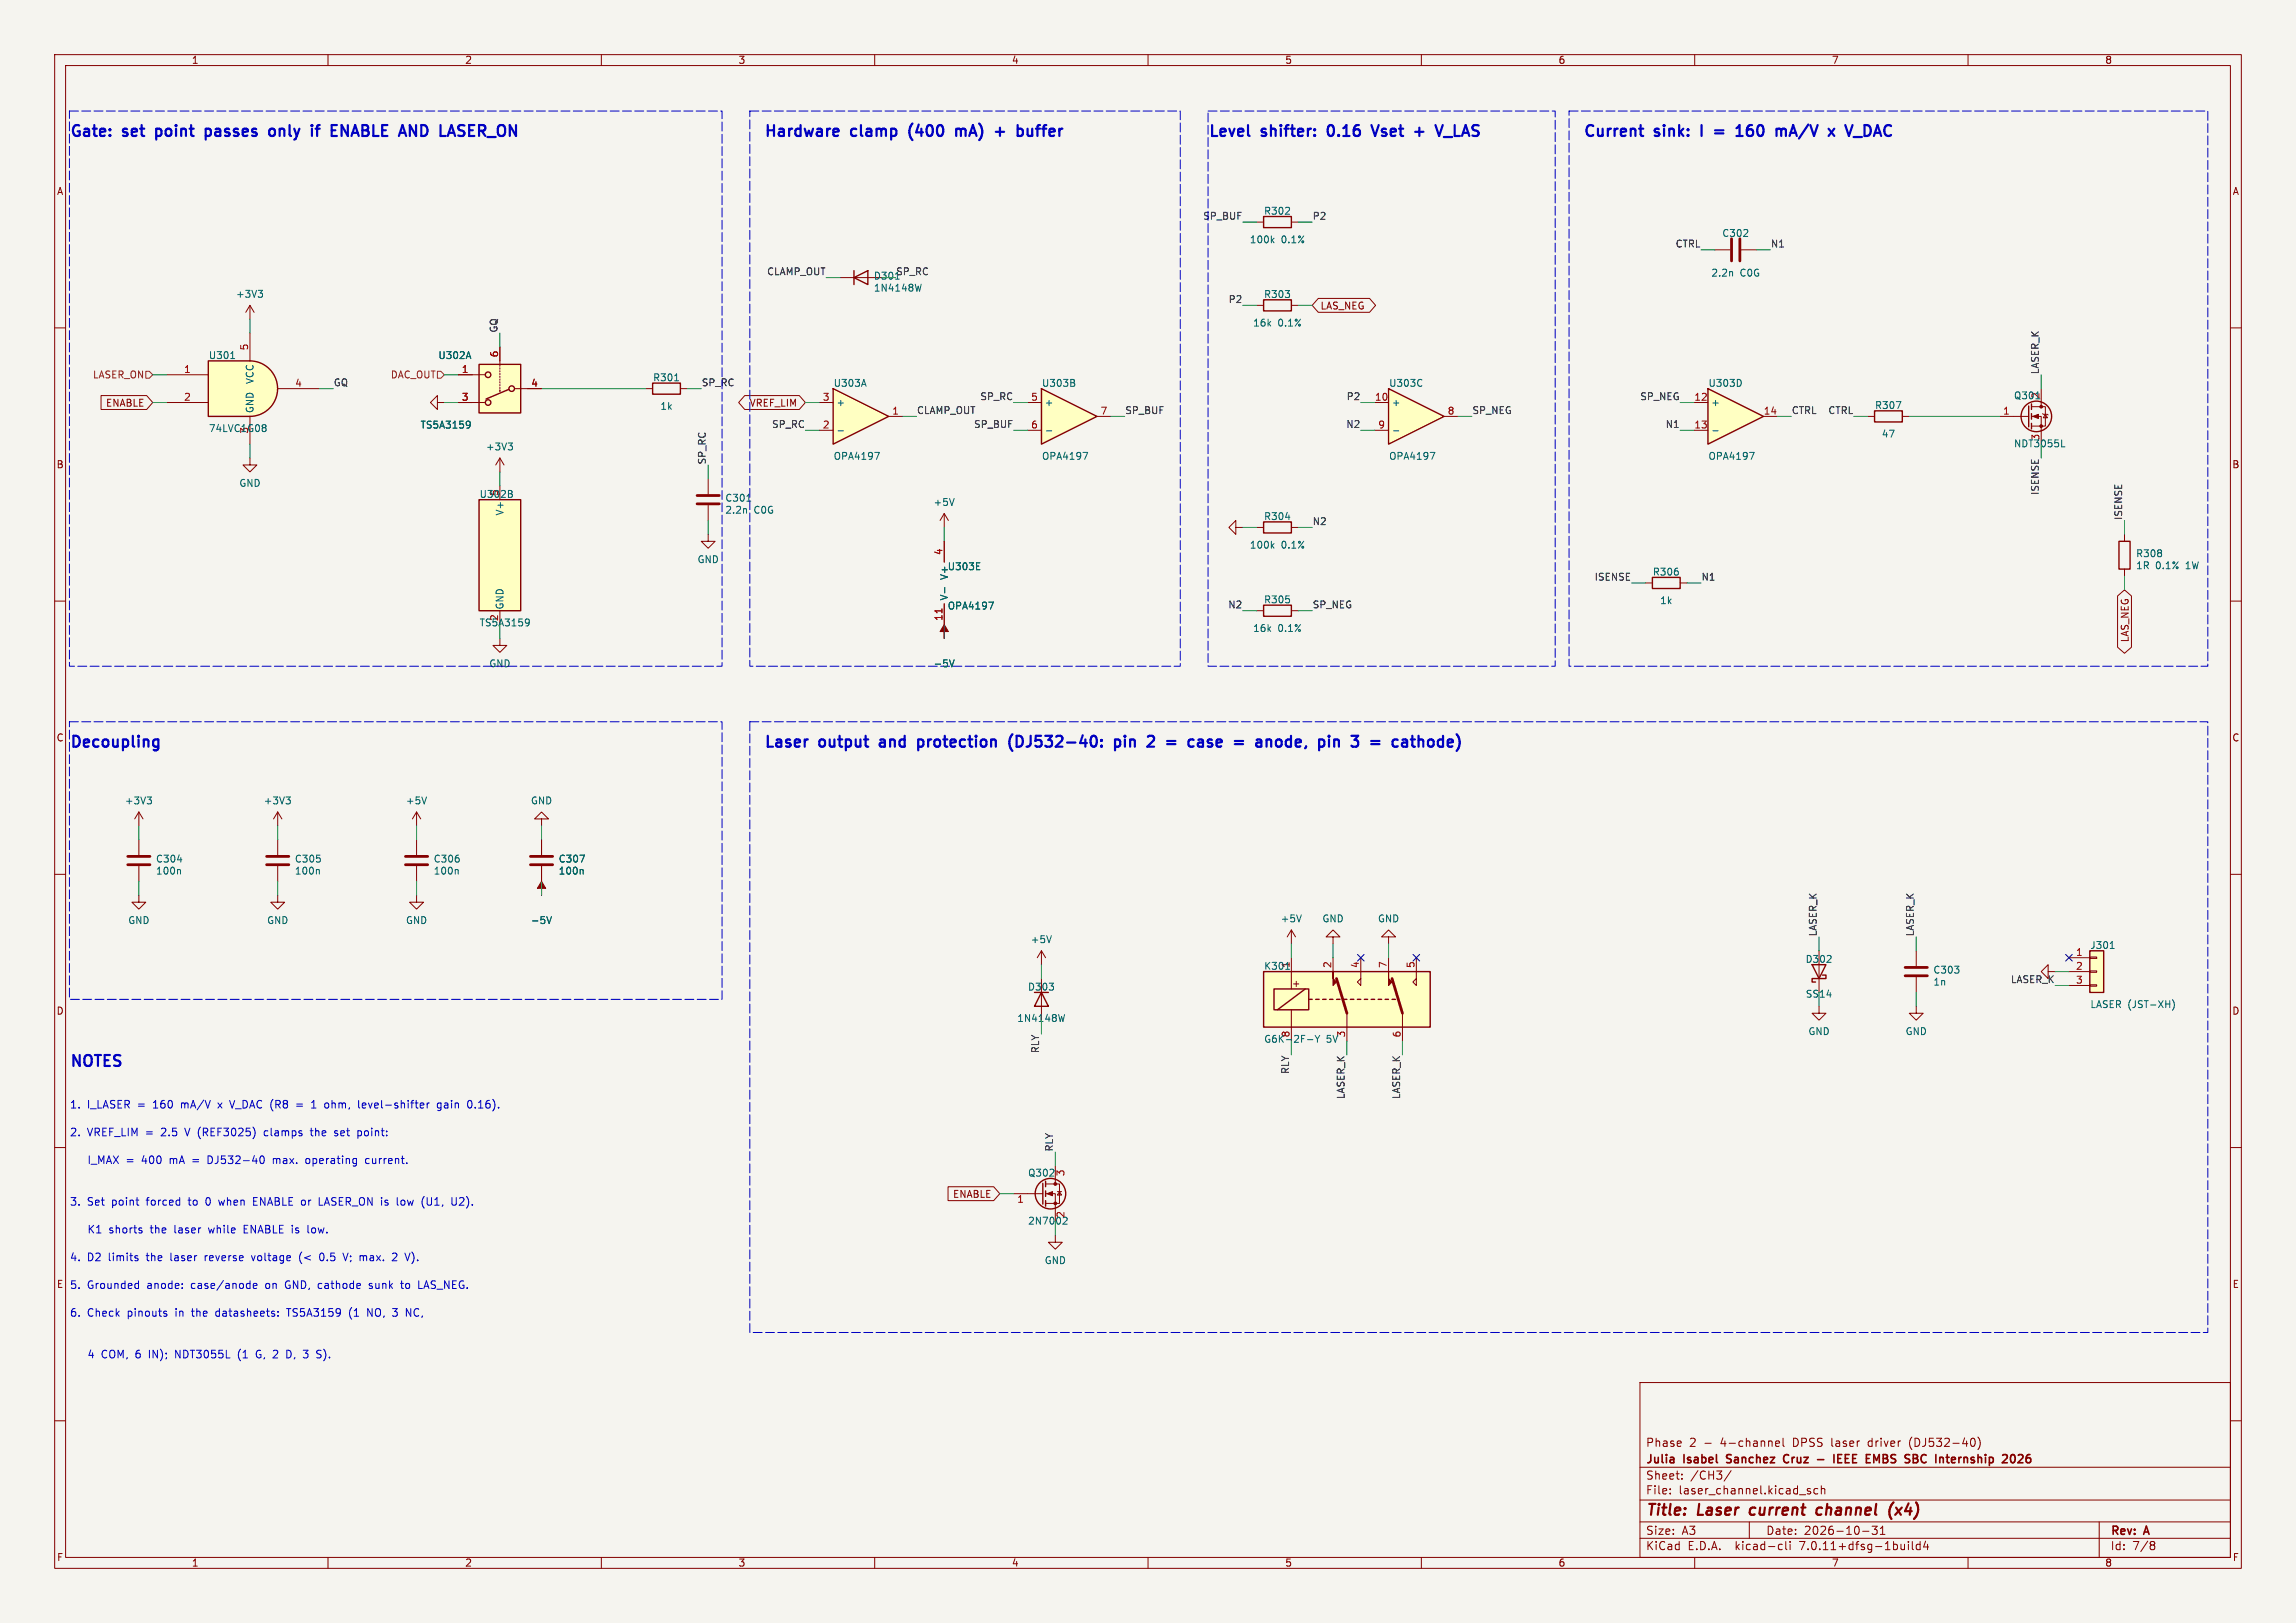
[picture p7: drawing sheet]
<svg xmlns="http://www.w3.org/2000/svg" width="420mm" height="297mm" viewBox="0 0 420 297" stroke-linecap="round" stroke-linejoin="round" font-family="sans-serif">
<defs><g id="words">
<g font-size="2.8" fill="#0000c2">
<text x="12.7" y="25.2">Gate:</text>
<text x="22.6" y="25.2">set</text>
<text x="29.4" y="25.2">point</text>
<text x="39.3" y="25.2">passes</text>
<text x="51.8" y="25.2">only</text>
<text x="60.3" y="25.2">if</text>
<text x="64.7" y="25.2">ENABLE AND</text>
<text x="86.2" y="25.2">LASER_ON</text>
<text x="139.7" y="25.2">Hardware</text>
<text x="155.8" y="25.2">clamp</text>
<text x="167.2" y="25.2">(400</text>
<text x="176.6" y="25.2">mA)</text>
<text x="184.6" y="25.2">+</text>
<text x="189.4" y="25.2">buffer</text>
<text x="221" y="25.2">Level</text>
<text x="230.9" y="25.2">shifter:</text>
<text x="243.8" y="25.2">0.16</text>
<text x="252.8" y="25.2">Vset</text>
<text x="261.3" y="25.2">+</text>
<text x="266.1" y="25.2">V_LAS</text>
<text x="289.6" y="25.2">Current</text>
<text x="302.8" y="25.2">sink:</text>
<text x="315.4" y="25.2">=</text>
<text x="320.2" y="25.2">160</text>
<text x="328.2" y="25.2">mA/V</text>
<text x="338.7" y="25.2">x</text>
<text x="342.7" y="25.2">V_DAC</text>
<text x="12.7" y="136.9">Decoupling</text>
<text x="139.7" y="136.9">Laser</text>
<text x="150" y="136.9">output</text>
<text x="161.9" y="136.9">and</text>
<text x="169.6" y="136.9">protection</text>
<text x="187.1" y="136.9">(DJ532-40:</text>
<text x="207.2" y="136.9">pin</text>
<text x="214.1" y="136.9">2</text>
<text x="218.3" y="136.9">=</text>
<text x="223.1" y="136.9">case</text>
<text x="232.3" y="136.9">=</text>
<text x="237.1" y="136.9">anode,</text>
<text x="249.4" y="136.9">pin</text>
<text x="256.3" y="136.9">3</text>
<text x="260.5" y="136.9">=</text>
<text x="265.3" y="136.9">cathode)</text>
<text x="12.7" y="195.3">NOTES</text>
</g>
<g font-size="2.8" fill="#840000">
<text x="301" y="277.9">Title:</text>
<text x="310.6" y="277.9">Laser</text>
<text x="321" y="277.9">current</text>
<text x="334" y="277.9">channel</text>
<text x="348" y="277.9">(x4)</text>
</g>
<g font-size="2.1" fill="#840000">
<text x="301" y="268.2">Julia</text>
<text x="301" y="265">Phase</text>
<text x="308.1" y="268.2">Isabel</text>
<text x="309" y="265">2</text>
<text x="311.7" y="265">-</text>
<text x="314.9" y="265">4-channel</text>
<text x="316.5" y="268.2">Sanchez</text>
<text x="327.6" y="268.2">Cruz</text>
<text x="328.3" y="265">DPSS</text>
<text x="335.4" y="265">laser</text>
<text x="337.9" y="268.2">IEEE</text>
<text x="342.3" y="265">driver</text>
<text x="344.4" y="268.2">EMBS</text>
<text x="349.9" y="265">(DJ532-40)</text>
<text x="352.2" y="268.2">SBC</text>
<text x="358.4" y="268.2">Internship</text>
<text x="371.2" y="268.2">2026</text>
<text x="301" y="273.7">File:</text>
<text x="301" y="271">Sheet:</text>
<text x="307.1" y="273.7">laser_channel.kicad_sch</text>
<text x="309.2" y="271">/CH3/</text>
<text x="301" y="281.1">Size:</text>
<text x="307.6" y="281.1">A3</text>
<text x="323" y="281.1">Date:</text>
<text x="330" y="281.1">2026-10-31</text>
<text x="386" y="281.3">Rev:</text>
<text x="392.4" y="281.3">A</text>
<text x="301" y="283.9">KiCad</text>
<text x="308.7" y="283.9">E.D.A.</text>
<text x="317.6" y="283.9">kicad-cli</text>
<text x="329.5" y="283.9">7.0.11+dfsg-1build4</text>
<text x="386" y="283.9">Id:</text>
<text x="390.1" y="283.9">7/8</text>
</g>
<g font-size="1.9" fill="#0000c2">
<text x="12.7" y="203">1.</text>
<text x="15.9" y="203">I_LASER =</text>
<text x="28.2" y="203">160</text>
<text x="33.5" y="203">mA/V</text>
<text x="40.5" y="203">x</text>
<text x="42.8" y="203">V_DAC (R8</text>
<text x="60.8" y="203">ohm,</text>
<text x="67.1" y="203">level-shifter</text>
<text x="81.8" y="203">gain</text>
<text x="87.5" y="203">0.16).</text>
<text x="12.7" y="208">2.</text>
<text x="15.9" y="208">VREF_LIM =</text>
<text x="29.7" y="208">2.5</text>
<text x="34.3" y="208">V (REF3025)</text>
<text x="49" y="208">clamps</text>
<text x="57.7" y="208">the</text>
<text x="62.3" y="208">set</text>
<text x="66.6" y="208">point:</text>
<text x="16.4" y="213.1">I_MAX =</text>
<text x="26.5" y="213.1">400</text>
<text x="31.8" y="213.1">mA</text>
<text x="39.1" y="213.1">DJ532-40</text>
<text x="51.2" y="213.1">max.</text>
<text x="57.3" y="213.1">operating</text>
<text x="68.4" y="213.1">current.</text>
<text x="12.7" y="220.7">3.</text>
<text x="15.9" y="220.7">Set</text>
<text x="20.5" y="220.7">point</text>
<text x="27" y="220.7">forced</text>
<text x="34.9" y="220.7">to</text>
<text x="38.2" y="220.7">0</text>
<text x="40.8" y="220.7">when</text>
<text x="47.2" y="220.7">ENABLE or</text>
<text x="59.6" y="220.7">LASER_ON is</text>
<text x="74.2" y="220.7">low</text>
<text x="78.9" y="220.7">(U1,</text>
<text x="84.5" y="220.7">U2).</text>
<text x="16.4" y="225.8">K1</text>
<text x="20.4" y="225.8">shorts</text>
<text x="28.1" y="225.8">the</text>
<text x="32.6" y="225.8">laser</text>
<text x="39.1" y="225.8">while</text>
<text x="45.7" y="225.8">ENABLE is</text>
<text x="57.7" y="225.8">low.</text>
<text x="12.7" y="230.9">4.</text>
<text x="15.9" y="230.9">D2</text>
<text x="19.9" y="230.9">limits</text>
<text x="27" y="230.9">the</text>
<text x="31.5" y="230.9">laser</text>
<text x="38" y="230.9">reverse</text>
<text x="46.8" y="230.9">voltage</text>
<text x="55.6" y="230.9">(&lt;</text>
<text x="59.5" y="230.9">0.5</text>
<text x="64.1" y="230.9">V; max.</text>
<text x="73.4" y="230.9">2</text>
<text x="76" y="230.9">V).</text>
<text x="12.7" y="236">5.</text>
<text x="15.9" y="236">Grounded</text>
<text x="27" y="236">anode:</text>
<text x="35.2" y="236">case/anode</text>
<text x="48.9" y="236">on</text>
<text x="52.7" y="236">GND, cathode</text>
<text x="68.4" y="236">sunk</text>
<text x="74.5" y="236">to</text>
<text x="77.8" y="236">LAS_NEG.</text>
<text x="12.7" y="241.1">6.</text>
<text x="15.9" y="241.1">Check</text>
<text x="23.4" y="241.1">pinouts</text>
<text x="32.3" y="241.1">in</text>
<text x="35.5" y="241.1">the</text>
<text x="40" y="241.1">datasheets:</text>
<text x="53.2" y="241.1">TS5A3159</text>
<text x="64.7" y="241.1">(1</text>
<text x="68.3" y="241.1">NO,</text>
<text x="73.1" y="241.1">3</text>
<text x="75.7" y="241.1">NC,</text>
<text x="16.4" y="248.7">4</text>
<text x="19" y="248.7">COM, 6</text>
<text x="28" y="248.7">IN);</text>
<text x="32.9" y="248.7">NDT3055L</text>
<text x="44.6" y="248.7">(1</text>
<text x="48.1" y="248.7">G, 2</text>
<text x="54" y="248.7">D, 3</text>
<text x="59.9" y="248.7">S).</text>
</g>
<g font-size="1.8" fill="#840000">
<text x="35" y="11.9">1</text>
<text x="85" y="11.9">2</text>
<text x="135" y="11.9">3</text>
<text x="185" y="11.9">4</text>
<text x="235" y="11.9">5</text>
<text x="285" y="11.9">6</text>
<text x="335" y="11.9">7</text>
<text x="385" y="11.9">8</text>
<text x="10.3" y="35.9">A</text>
<text x="408.3" y="35.9">A</text>
<text x="241.5" y="56.8">LAS_NEG</text>
<text x="19.3" y="74.6">ENABLE</text>
<text x="137" y="74.6">VREF_LIM</text>
<text x="10.3" y="85.9">B</text>
<text x="408.2" y="85.9">B</text>
<text x="389.6" y="117.6" transform="rotate(-90 389.6 117.6)">LAS_NEG</text>
<text x="10.3" y="135.9">C</text>
<text x="408.2" y="135.9">C</text>
<text x="10.3" y="185.9">D</text>
<text x="236.2" y="180.8">+</text>
<text x="408.2" y="185.9">D</text>
<text x="174.2" y="219.4">ENABLE</text>
<text x="10.3" y="235.9">E</text>
<text x="408.3" y="235.9">E</text>
<text x="10.3" y="285.9">F</text>
<text x="35" y="286.9">1</text>
<text x="85" y="286.9">2</text>
<text x="135" y="286.9">3</text>
<text x="185" y="286.9">4</text>
<text x="235" y="286.9">5</text>
<text x="285" y="286.9">6</text>
<text x="335" y="286.9">7</text>
<text x="385" y="286.9">8</text>
<text x="408.3" y="285.9">F</text>
</g>
<g font-size="1.8" fill="#0f0f0f">
<text x="220" y="40.3">SP_BUF</text>
<text x="240" y="40.3">P2</text>
<text x="306.4" y="45.4">CTRL</text>
<text x="323.8" y="45.4">N1</text>
<text x="140.2" y="50.5">CLAMP_OUT</text>
<text x="163.8" y="50.5">SP_RC</text>
<text x="224.6" y="55.5">P2</text>
<text x="91.1" y="61" transform="rotate(-90 91.1 61)">GQ</text>
<text x="61" y="70.8">GQ</text>
<text x="128.3" y="70.8">SP_RC</text>
<text x="373" y="68.6" transform="rotate(-90 373 68.6)">LASER_K</text>
<text x="167.6" y="75.9">CLAMP_OUT</text>
<text x="179.2" y="73.3">SP_RC</text>
<text x="205.7" y="75.9">SP_BUF</text>
<text x="246.2" y="73.3">P2</text>
<text x="269.2" y="75.9">SP_NEG</text>
<text x="299.9" y="73.3">SP_NEG</text>
<text x="327.7" y="75.9">CTRL</text>
<text x="334.4" y="75.9">CTRL</text>
<text x="141.1" y="78.4">SP_RC</text>
<text x="178.1" y="78.4">SP_BUF</text>
<text x="246.2" y="78.4">N2</text>
<text x="304.6" y="78.4">N1</text>
<text x="129.2" y="85.1" transform="rotate(-90 129.2 85.1)">SP_RC</text>
<text x="373" y="90.7" transform="rotate(-90 373 90.7)">ISENSE</text>
<text x="388.3" y="95.2" transform="rotate(-90 388.3 95.2)">ISENSE</text>
<text x="240" y="96.2">N2</text>
<text x="291.6" y="106.3">ISENSE</text>
<text x="311.1" y="106.3">N1</text>
<text x="224.6" y="111.4">N2</text>
<text x="240" y="111.4">SP_NEG</text>
<text x="332.4" y="171.4" transform="rotate(-90 332.4 171.4)">LASER_K</text>
<text x="350.2" y="171.4" transform="rotate(-90 350.2 171.4)">LASER_K</text>
<text x="367.7" y="180">LASER_K</text>
<text x="190.2" y="192.8" transform="rotate(-90 190.2 192.8)">RLY</text>
<text x="235.9" y="196.6" transform="rotate(-90 235.9 196.6)">RLY</text>
<text x="246" y="201.2" transform="rotate(-90 246 201.2)">LASER_K</text>
<text x="256.2" y="201.2" transform="rotate(-90 256.2 201.2)">LASER_K</text>
<text x="192.7" y="210.8" transform="rotate(-90 192.7 210.8)">RLY</text>
</g>
<g font-size="1.8" fill="#006464">
<text x="231.1" y="39.5">R302</text>
<text x="228.5" y="44.7">100k</text>
<text x="234.4" y="44.7">0.1%</text>
<text x="314.9" y="43.6">C302</text>
<text x="159.8" y="53.6">1N4148W</text>
<text x="313" y="50.8">2.2n</text>
<text x="318.3" y="50.8">C0G</text>
<text x="43.1" y="54.7">+3V3</text>
<text x="229.1" y="60">16k</text>
<text x="231.1" y="54.7">R303</text>
<text x="233.8" y="60">0.1%</text>
<text x="38.1" y="65.9">U301</text>
<text x="80.1" y="65.9">U302A</text>
<text x="46.6" y="70.4" transform="rotate(-90 46.6 70.4)">VCC</text>
<text x="119.4" y="70">R301</text>
<text x="152.4" y="71">U303A</text>
<text x="190.5" y="71">U303B</text>
<text x="254" y="71">U303C</text>
<text x="312.4" y="71">U303D</text>
<text x="46.6" y="75.7" transform="rotate(-90 46.6 75.7)">GND</text>
<text x="120.7" y="75.2">1k</text>
<text x="152.9" y="74.5">+</text>
<text x="191" y="74.5">+</text>
<text x="254.5" y="74.5">+</text>
<text x="312.9" y="74.5">+</text>
<text x="342.9" y="75">R307</text>
<text x="368.3" y="73.3">Q301</text>
<text x="373.1" y="73.1" transform="rotate(-90 373.1 73.1)">2</text>
<text x="38.1" y="79.3">74LVC1G08</text>
<text x="45.5" y="79.4" transform="rotate(-90 45.5 79.4)">3</text>
<text x="76.8" y="78.6">TS5A3159</text>
<text x="88.8" y="82.6">+3V3</text>
<text x="344.1" y="80.3">47</text>
<text x="368.3" y="82.1">NDT3055L</text>
<text x="373.1" y="80.7" transform="rotate(-90 373.1 80.7)">3</text>
<text x="43.7" y="89.3">GND</text>
<text x="152.4" y="84.3">OPA4197</text>
<text x="190.5" y="84.3">OPA4197</text>
<text x="254" y="84.3">OPA4197</text>
<text x="312.4" y="84.3">OPA4197</text>
<text x="87.6" y="91.3">U302B</text>
<text x="91.2" y="90.9" transform="rotate(-90 91.2 90.9)">5</text>
<text x="92.3" y="94.4" transform="rotate(-90 92.3 94.4)">V+</text>
<text x="132.6" y="92">C301</text>
<text x="132.6" y="94.2">2.2n</text>
<text x="137.9" y="94.2">C0G</text>
<text x="170.7" y="92.8">+5V</text>
<text x="231.1" y="95.4">R304</text>
<text x="228.5" y="100.6">100k</text>
<text x="234.4" y="100.6">0.1%</text>
<text x="127.5" y="103.3">GND</text>
<text x="173.3" y="104.5">U303E</text>
<text x="173.6" y="106.2" transform="rotate(-90 173.6 106.2)">V+</text>
<text x="302.2" y="105.5">R306</text>
<text x="390.6" y="102.2">R308</text>
<text x="390.6" y="104.4">1R</text>
<text x="394.3" y="104.4">0.1%</text>
<text x="399.9" y="104.4">1W</text>
<text x="91.2" y="113.7" transform="rotate(-90 91.2 113.7)">2</text>
<text x="92.3" y="111.6" transform="rotate(-90 92.3 111.6)">GND</text>
<text x="173.3" y="111.7">OPA4197</text>
<text x="173.6" y="110" transform="rotate(-90 173.6 110)">V-</text>
<text x="231.1" y="110.6">R305</text>
<text x="303.6" y="110.8">1k</text>
<text x="87.6" y="114.8">TS5A3159</text>
<text x="229.1" y="115.8">16k</text>
<text x="233.8" y="115.8">0.1%</text>
<text x="89.4" y="122.3">GND</text>
<text x="170.7" y="122.3">-5V</text>
<text x="22.8" y="147.4">+3V3</text>
<text x="48.2" y="147.4">+3V3</text>
<text x="74.2" y="147.4">+5V</text>
<text x="97" y="147.4">GND</text>
<text x="28.4" y="158">C304</text>
<text x="28.4" y="160.2">100n</text>
<text x="53.8" y="158">C305</text>
<text x="53.8" y="160.2">100n</text>
<text x="79.2" y="158">C306</text>
<text x="79.2" y="160.2">100n</text>
<text x="102.1" y="158">C307</text>
<text x="102.1" y="160.2">100n</text>
<text x="23.4" y="169.3">GND</text>
<text x="48.8" y="169.3">GND</text>
<text x="74.2" y="169.3">GND</text>
<text x="97" y="169.3">-5V</text>
<text x="188.5" y="172.8">+5V</text>
<text x="234.2" y="169">+5V</text>
<text x="241.8" y="169">GND</text>
<text x="252" y="169">GND</text>
<text x="382.3" y="173.9">J301</text>
<text x="231.1" y="177.7">K301</text>
<text x="236" y="177.2" transform="rotate(-90 236 177.2)">1</text>
<text x="330.2" y="176.4">D302</text>
<text x="353.6" y="178.4">C303</text>
<text x="187.9" y="181.5">D303</text>
<text x="330.2" y="182.8">SS14</text>
<text x="353.6" y="180.6">1n</text>
<text x="382.3" y="184.7">LASER (JST-XH)</text>
<text x="186" y="187.2">1N4148W</text>
<text x="231.1" y="191">G6K-2F-Y</text>
<text x="236" y="189.9" transform="rotate(-90 236 189.9)">8</text>
<text x="242.6" y="191">5V</text>
<text x="330.7" y="189.6">GND</text>
<text x="348.5" y="189.6">GND</text>
<text x="188" y="215.5">Q302</text>
<text x="188" y="224.3">2N7002</text>
<text x="195" y="223" transform="rotate(-90 195 223)">2</text>
<text x="191" y="231.5">GND</text>
</g>
<text font-size="1.8" fill="#009600" x="159.8" y="51.4">D301</text>
<g font-size="1.8" fill="#a90000">
<text x="45.5" y="64.2" transform="rotate(-90 45.5 64.2)">5</text>
<text x="91.2" y="65.5" transform="rotate(-90 91.2 65.5)">6</text>
<text x="33.6" y="68.3">1</text>
<text x="53.9" y="70.9">4</text>
<text x="84.4" y="68.3">1</text>
<text x="97.1" y="70.9">4</text>
<text x="33.6" y="73.4">2</text>
<text x="84.4" y="73.4">3</text>
<text x="150.4" y="73.4">3</text>
<text x="163.1" y="75.9">1</text>
<text x="188.5" y="73.4">5</text>
<text x="201.2" y="75.9">7</text>
<text x="251.4" y="73.4">10</text>
<text x="264.7" y="75.9">8</text>
<text x="309.8" y="73.4">12</text>
<text x="322.5" y="75.9">14</text>
<text x="366.3" y="75.9">1</text>
<text x="150.4" y="78.5">2</text>
<text x="188.5" y="78.5">6</text>
<text x="252" y="78.5">9</text>
<text x="309.8" y="78.5">13</text>
<text x="172.5" y="101.7" transform="rotate(-90 172.5 101.7)">4</text>
<text x="172.5" y="113.7" transform="rotate(-90 172.5 113.7)">11</text>
<text x="243.6" y="177.2" transform="rotate(-90 243.6 177.2)">2</text>
<text x="248.7" y="177.2" transform="rotate(-90 248.7 177.2)">4</text>
<text x="253.7" y="177.2" transform="rotate(-90 253.7 177.2)">7</text>
<text x="258.8" y="177.2" transform="rotate(-90 258.8 177.2)">5</text>
<text x="379.7" y="175">1</text>
<text x="379.7" y="177.5">2</text>
<text x="379.7" y="180.1">3</text>
<text x="246.1" y="189.9" transform="rotate(-90 246.1 189.9)">3</text>
<text x="256.3" y="189.9" transform="rotate(-90 256.3 189.9)">6</text>
<text x="195" y="215.3" transform="rotate(-90 195 215.3)">3</text>
<text x="186" y="220.4">1</text>
</g>
<g font-size="1.8" fill="#725600">
<text x="16.9" y="69.4">LASER_ON</text>
<text x="71.4" y="69.4">DAC_OUT</text>
</g>
</g></defs>
<path d="M0 0h420v297h-420z" fill="#f5f4ef" stroke="#f5f4ef" stroke-width=".18"/>
<g fill="none" stroke="#840000" stroke-width=".18">
<path d="M10 10h400v277h-400zM12 12h396v273h-396zM60 10v2M110 10v2M160 10v2M210 10v2M260 10v2M310 10v2M360 10v2M10 60h2M153.7 50.8h7.6M313.7 45.7h2.8"/>
<path d="M318.5 45.7h2.8M408 60h2M10 110h2M408 110h2M10 160h2M408 160h2M243.8 171.5h1.3l-1.3-1.3-1.2 1.3h1.2v1.2M378.5 175.3h3.8M378.5 177.8h3.8M382.3 177.7h1.2v.2h-1.2zM382.3 175.1h1.2v.3h-1.2zM378.5 180.3h3.8"/>
<path d="M382.3 180.2h1.2v.3h-1.2zM10 210h2M408 210h2M193 226.1v1.2h1.3l-1.3 1.3-1.2-1.3h1.2M10 260h2M300 253h108v32h-108zM408 260h2M300 278.5h108M300 274.5h108M300 268.5h108M305.5 273.2v.2M305.5 272.5v.1"/>
<path d="M307.7 270.5v.2M307.7 269.8v.1M316.7 269.1l-1.3 1.9M320 278.5v3M324.8 264.2l.7-.2-.1-.2-.4-.1-.2 .2 .1 .7h.5M326.2 263.2v1.3l.2 .2M331.2 272.5l-.4-.1-.2 .2 .1 .2 .5 .2v.3h-.6M332.5 272.5l-.4-.1-.3 .3v.4l.1 .2h.6M333.2 272.5l.2-.1 .3 .1 .1 .9M333.2 271.9v1.5M342.4 279.3h1l-.5 .6 .4 .1v.6l-.2 .2h-.4l-.3-.2M343.9 279.7l.5-.4v1.5"/>
<path d="M349.4 263.6v1M360.9 263.2a.94 .94 0 0 1 0 1.5M361.8 263a1.72 1.72 0 0 1 0 2.3M384 278.5v6.5M60 285v2M110 285v2M160 285v2M210 285v2M260 285v2M300 281.5h108M310 285v2M325.6 282.6l.4 .1"/>
<path d="M326 283.5l-.4 .1M326.7 282.1v1.3l.2 .2M327.4 282.1v.1M327.4 282.6v1M340.7 280.2h1.2M343.9 280.8h.9M349.1 282.1v.1M349.1 282.6v1M349.8 282.1v1.3l.2 .2M351.2 282.7l-.4-.1-.3 .3v.4l.2 .2h.5M351.2 282.1v1.5M352.2 282l-.3 1.1h.9"/>
<path d="M352.6 282.6v1M360 285v2M393.6 282.1h.3l.3 .3-.3 .3M393.6 282.7h.3M393.9 282.7l.2 .2 .1 .4-.3 .3h-.3"/>
</g>
<path d="M320.2 276.1l-.1 .7 .3 .4M333.3 276a.66 .66 0 0 0-1 .3l-.1 .5 .2 .3 .2 .1 .6-.1M345.7 277.4l.3 .6M346.4 274.9l-.5 .6-.3 .8M346.8 275.9l.9 1.3M347.9 275.9l-1.2 1.3" fill="none" stroke="#840000" stroke-width=".4"/>
<path d="M315.8 267.6l.2 .1M315.9 266.3v.5M327.1 266.3a.74 .74 0 0 0-.9 .5 .74 .74 0 0 0 .6 .9l.3-.1M332.5 267.1h1.1M335.5 266.2v1.5M336.2 266.9h.5M336.9 266.2h-.7v1.5h.7M343.3 267.3l.5-1.1v1.5M351.5 266.4l-.1 .4 .1 .7M357.2 266.7l.4 .1 .1 .2-.7 .2M357.6 267.6l-.4 .1M369.2 266.3l.6-.1 .2 .1v.3l-.9 1.1h.9" fill="none" stroke="#840000" stroke-width=".3"/>
<path d="M382.3 174h2.5v7.6h-2.5z" fill="#ffffc2" stroke="#ffffc2" stroke-width=".18"/>
<path d="M156.2 50.8l2.5-1.3v2.6zM156.2 49.5v2.6M382.3 174h2.5v7.6h-2.5z" fill="none" stroke="#840000" stroke-width=".25"/>
<path d="M168.5 52l-.3 1.3M316.9 49.7v.8M386 173.6h.7M397.4 182.9a1.46 1.46 0 0 1 0 2" fill="none" stroke="#006464" stroke-width=".18"/>
<path d="M316.7 43.7v4.1M318.3 43.7v4.1" fill="none" stroke="#840000" stroke-width=".51"/>
<path d="M152.4 71.1l10.2 5.1-10.2 5.1z" fill="#ffffc2"/>
<path d="M152.4 71.1l10.2 5.1-10.2 5.1z" fill="none" stroke="#840000" stroke-width=".25"/>
<path d="M149.9 78.7h2.5M149.9 73.7h2.5M162.6 76.2h2.5" fill="none" stroke="#840000" stroke-width=".18"/>
<path d="M153.3 78.8h1M158 69.4l.4 1.3M160 82.8h.9l-.6 1.3" fill="none" stroke="#006464" stroke-width=".18"/>
<path d="M190.5 71.1l10.2 5.1-10.2 5.1z" fill="#ffffc2"/>
<path d="M190.5 71.1l10.2 5.1-10.2 5.1z" fill="none" stroke="#840000" stroke-width=".25"/>
<path d="M188 73.7h2.5M188 78.7h2.5M200.7 76.2h2.5M350.5 174v2.8M350.5 178.8v2.8M350.5 184.2v1.2h1.3l-1.3 1.3-1.3-1.3h1.3" fill="none" stroke="#840000" stroke-width=".18"/>
<path d="M191.4 78.8h1M196.3 70l.3 .3-.1 .3-.1 .1M196.4 69.5l.1 .2-.1 .3M198.1 82.8h.9l-.6 1.3" fill="none" stroke="#006464" stroke-width=".18"/>
<path d="M348.5 178.6h4.1M348.5 177h4.1" fill="none" stroke="#840000" stroke-width=".51"/>
<path d="M312.4 71.1l10.2 5.1-10.2 5.1z" fill="#ffffc2"/>
<g fill="none" stroke="#840000" stroke-width=".25">
<path d="M231.1 39.6h5.1v2.1h-5.1zM312.4 71.1l10.2 5.1-10.2 5.1zM371.1 74.3v3.8M371.6 73.9v1M371.6 75.7v1M371.6 77.5v1M231.1 95.5h5.1v2h-5.1zM387.6 99.1h2v5h-2zM231.1 110.7h5.1v2.1h-5.1zM302.3 105.7h5v2h-5zM231.1 177.8h30.5v10.2h-30.5zM331.5 176.5h2.5l-1.3 2.6z"/>
<path d="M333.4 178.4h.6v.7h-2.5v.6h.6M233 181h6.4v3.8h-6.4zM238.8 181l-5.1 3.8M239.4 182.9h.6M240.7 182.9h.6M241.9 182.9h.7M243.2 182.9h.6M244.5 182.9h.6M245.7 182.9h.7M247 182.9h.6M248.3 182.9h.6M249.6 182.9h.6"/>
<path d="M250.8 182.9h.7M252.1 182.9h.6M253.4 182.9h.6M254.6 182.9h.7"/>
<circle cx="372.5" cy="76.2" r="2.79"/>
</g>
<g fill="none" stroke="#840000" stroke-width=".18">
<path d="M229.9 40.6h1.2M236.2 40.6h1.3M309.9 73.7h2.5M309.9 78.7h2.5M322.6 76.2h2.5M365.8 76.2h5.3M371.6 76.2h1.8v5.1M371.6 74.4h2.5v3.6h-2.5M373.4 71.1v3.3M373.6 75.7l.2 .1h.7l.1 .1M374.1 75.8l.4 .7h-.7zM45.7 83.8v1.3h1.3l-1.3 1.3-1.3-1.3h1.3"/>
<path d="M129.5 87.6v2.8M129.5 92.5v2.8M226.1 96.5v-1.2l-1.3 1.2 1.3 1.3v-1.3h1.2M229.9 96.5h1.2M236.2 96.5h1.3M388.6 97.8v1.3M229.9 111.8h1.2M236.2 111.8h1.3M301 106.7h1.3M307.3 106.7h1.3M388.6 104.1v1.3M236.2 170.2v2.5"/>
<path d="M236.2 175.3v5.7M236.2 170.2l-.7 1.3M236.2 170.2l.8 1.3M243.8 175.3v2.5M248.9 175.3v5l-.6-.6 .6-.6M254 171.5h1.3l-1.3-1.3-1.3 1.3h1.3v1.2M254 175.3v2.5M259.1 175.3v5l-.7-.6 .7-.6M332.7 174v7.6M236.2 184.8v5.7M246.4 185.4v5.1M256.5 185.4v5.1"/>
</g>
<g fill="none" stroke="#006464" stroke-width=".18">
<path d="M232.7 44l.3 .4M233 43.6l-.4 .5M313.3 78.8h1M318.5 69.7v.7M136.5 93.1l.1 .8M136.6 91.7h.7M232.7 99.8l.3 .5M233 99.5l-.4 .5M235.2 94.7h.7M320 82.8h.9l-.6 1.3M377.1 81.8h.6M173.7 120.7l.4 1.3 .4-1.3"/>
<path d="M238 167.4l-.4 1.3M239.2 190.3h.9M240.6 189.5l.4 .6M241 190.1v.6M241.4 189.5l-.4 .6"/>
</g>
<g fill="#840000" stroke="#840000" stroke-width=".18">
<path d="M172.7 114.3l.8 1.3h-.8v1.2v-1.2h-.7z"/>
<path d="M371.9 76.2l1-.4v.8z"/>
<path d="M243.8 177.8v1.3l.7 .6-.7 .6z"/>
<path d="M254 177.8v1.3l.6 .6-.6 .6z"/>
<circle cx="373.4" cy="78" r=".25"/>
<circle cx="373.4" cy="74.4" r=".25"/>
</g>
<path d="M231.1 177.8h30.5v10.2h-30.5z" fill="#ffffc2" stroke="#ffffc2" stroke-width=".18"/>
<path d="M127.5 92.2h4.1M127.5 90.7h4.1M244.5 179.1l1.9 6.3M254.6 179.1l1.9 6.3" fill="none" stroke="#840000" stroke-width=".51"/>
<path d="M254 71.1l10.2 5.1-10.2 5.1z" fill="#ffffc2"/>
<g fill="none" stroke="#840000" stroke-width=".25">
<path d="M231.1 54.9h5.1v2h-5.1zM254 71.1l10.2 5.1-10.2 5.1zM342.9 75.2h5.1v2h-5.1zM190.5 181.6l1.3 2.6h-2.6zM190.8 216.5v3.8M191.3 216.2v1M191.3 217.9v1M191.3 219.7v1"/>
<circle cx="192.2" cy="218.4" r="2.79"/>
</g>
<g fill="none" stroke="#840000" stroke-width=".18">
<path d="M229.9 55.9h1.2M236.2 55.9h1.3M251.5 73.7h2.5M251.5 78.7h2.5M264.2 76.2h2.5M341.6 76.2h1.3M348 76.2h1.2M172.7 94v2.5M172.7 99.1v3.8M172.7 94l-.7 1.3M172.7 94l.8 1.3M172.7 110.5v3.8"/>
<path d="M25.4 148.6l-.8 1.3M25.4 148.6v2.5M25.4 148.6l.8 1.3M190.5 174l-.8 1.3M190.5 174v2.5M190.5 179.1v7.6M190.5 174l.8 1.3M185.4 218.4h5.4M191.3 218.4h1.7v5.1M191.3 216.7h2.5v3.5h-2.5M193 213.4v3.3M193.4 218.1h.8"/>
<path d="M193.8 218.1l.4 .6h-.8z"/>
</g>
<g fill="none" stroke="#006464" stroke-width=".18">
<path d="M254.9 78.8h1M260 69.5l.1 .1M260.1 70.6h-.1M346.9 73.5h.8l-.5 1.3M174.5 91.2l-.4 1.3M261.6 82.8h.9l-.6 1.3M172.8 107.5v1M178.6 104.3h.6M178.6 103h.6M180.9 110.2h.8l-.5 1.3M26.9 145.8h.8l-.4 .5M27.5 146.3l.2 .3v.3l-.2 .2"/>
<path d="M192.3 171.2l-.4 1.3M194.7 185.7l-.3 1.2M195.1 223.3l-.7 .7h.8"/>
</g>
<path d="M172.3 111.4v.8" fill="none" stroke="#a90000" stroke-width=".18"/>
<g fill="#840000" stroke="#840000" stroke-width=".18">
<path d="M191.5 218.4l1-.3v.7z"/>
<circle cx="193" cy="220.2" r=".25"/>
<circle cx="193" cy="216.7" r=".25"/>
</g>
<path d="M45.7 66a5.1 5.1 0 0 1 5.1 5.1 5.1 5.1 0 0 1-5.1 5.1z" fill="#ffffc2" stroke="#ffffc2" stroke-width=".18"/>
<path d="M38.1 66h7.6v10.2h-7.6z" fill="#ffffc2"/>
<g fill="none" stroke="#840000" stroke-width=".25">
<path d="M38.1 66h7.6a5.1 5.1 0 0 1 5.1 5.1 5.1 5.1 0 0 1-5.1 5.1h-7.6zM87.6 66.7h7.6v8.9h-7.6zM93.1 71.2l-4.2 1.8M119.4 70.1h5.1v2h-5.1zM87.6 91.4h7.6v20.4h-7.6z"/>
<circle cx="89.3" cy="73.7" r=".51"/>
<circle cx="89.3" cy="68.6" r=".51"/>
<circle cx="93.6" cy="71.1" r=".51"/>
</g>
<g fill="none" stroke="#840000" stroke-width=".18">
<path d="M45.7 55.9v2.5M45.7 55.9l-.7 1.3M45.7 55.9l.8 1.3M241.1 54.6h9.4l1.1 1.3-1.1 1.3h-9.4l-1.1-1.3zM18.5 72.4h8.3l1.1 1.3-1.1 1.2h-8.3zM30.5 68.6h7.6M30.5 73.7h7.6M45.7 61v5M45.7 76.2v5.1M50.8 71.1h7.6M80 73.7v-1.3l-1.3 1.3 1.3 1.2v-1.2h1.3M83.8 68.6h4.8"/>
<path d="M83.8 73.7h4.8M91.4 63.5v3M91.4 66.8v.3M91.4 67.3v.3M91.4 67.8v.3M91.4 68.3v.3M91.4 68.8v.3M91.4 69.3v.3M91.4 69.9v.2M91.4 70.4v.2M91.4 70.9v.2M91.4 71.4v.2"/>
<path d="M94.2 71.1h4.9M118.1 71.1h1.3M124.5 71.1h1.2M136.2 72.4h10l1.1 1.3-1.1 1.2h-10l-1.1-1.2zM91.4 83.8v2.6M91.4 88.9v2.5M91.4 83.8l-.7 1.3M91.4 83.8l.8 1.3M129.5 97.8v1.3h1.3l-1.3 1.2-1.2-1.2h1.2M172.7 99.1v3.8M91.4 116.8v1.3h1.3l-1.3 1.3-1.2-1.3h1.2M91.4 111.8v2.5"/>
<path d="M172.7 110.5v3.8M387.3 109.1l1.3-1.1 1.3 1.1v9.3l-1.3 1.1-1.3-1.1zM25.4 153.7v2.8M25.4 158.5v2.8M50.8 148.6v2.5M50.8 153.7v2.8M50.8 158.5v2.8M50.8 148.6l-.8 1.3M50.8 148.6l.8 1.3M76.2 148.6v2.5M76.2 153.7v2.8M76.2 158.5v2.8"/>
<path d="M76.2 148.6l-.8 1.3M76.2 148.6l.8 1.3M99.1 149.9h1.2l-1.2-1.3-1.3 1.3h1.3v1.2M99.1 153.7v2.8M99.1 158.5v2.8M25.4 163.8v1.3h1.3l-1.3 1.3-1.3-1.3h1.3M50.8 163.8v1.3h1.3l-1.3 1.3-1.3-1.3h1.3M76.2 163.8v1.3h1.3l-1.3 1.3-1.3-1.3h1.3M374.6 177.8v-1.3l-1.2 1.3 1.2 1.3v-1.3h1.3M332.7 184.2v1.2h1.3l-1.3 1.3-1.2-1.3h1.2M173.4 217.2h8.4l1.1 1.2-1.1 1.3h-8.4z"/>
</g>
<g fill="none" stroke="#006464" stroke-width=".18">
<path d="M47.2 53.1h.8l-.4 .5M47.8 53.6l.2 .3v.3l-.2 .2M42.2 65.6h.7M48.2 77.7h.2l.3 .3-.3 .3M48.2 78.3h.2M48.4 78.3l.3 .2v.2l-.3 .3h-.2M85.5 77.1h.3l.2 .2a.84 .84 0 0 1-.4 1M85.7 64.3l.4 1.3M86 77.6l-.2 .3h-.3M123.4 69.7h.7M93 81.1h.7l-.4 .5M93.4 90.4l.3 .2v.3l-.2 .1"/>
<path d="M93.5 81.6l.2 .2v.3l-.2 .2M93.5 89.8l.2 .2-.2 .3M96.3 113.3h.3l.2 .2a.84 .84 0 0 1-.4 1M96.8 113.8l-.2 .3h-.3M172.8 107.5v1M178.6 104.3h.6M178.6 103h.6M180.9 110.2h.8l-.5 1.3M173.7 120.7l.4 1.3 .4-1.3M32.5 157.3h.8M32.8 159.1l.2 .2v.7M52.3 145.8h.8l-.4 .5"/>
<path d="M52.9 146.3l.2 .3v.3l-.2 .2M58.2 159.1l.2 .2v.7M78 145.8l-.4 1.3M83.6 159.1l.2 .2v.7M106.1 156.5h.8l-.5 1.3M106.5 159.1l.2 .2v.7M100 167.7l.5 1.3 .4-1.3"/>
</g>
<g fill="#ffffc2" stroke="#ffffc2" stroke-width=".18">
<path d="M87.6 66.7h7.6v8.9h-7.6z"/>
<path d="M87.6 91.4h7.6v20.4h-7.6z"/>
</g>
<path d="M23.4 158.2h4M23.4 156.7h4M48.8 158.2h4M48.8 156.7h4M74.2 158.2h4M74.2 156.7h4M97 158.2h4.1M97 156.7h4.1" fill="none" stroke="#840000" stroke-width=".51"/>
<path d="M99.1 161.3l.7 1.3h-.7v1.2v-1.2h-.8z" fill="#840000" stroke="#840000" stroke-width=".18"/>
<path d="M26.7 67.9h.6l.6 .7-.6 .6h-.6zM80 67.9h.6l.7 .7-.7 .6h-.6z" fill="none" stroke="#725600" stroke-width=".18"/>
<g fill="none" stroke="#0000c2" stroke-width=".4">
<path d="M28.6 23.6v1.9M28.6 24.8l.2 .1M28.8 23.6h-.2M37.6 23.6h.6l.4 .3M37.6 23.6v1.9M38.6 24.5l-.4 .4-.6-.1M49.4 23.6a.54 .54 0 0 1 .9 .3v.6a.54 .54 0 0 1-.9 .3M57.7 23.6h.8M58.3 22.9h.2M62.5 22.9l1.1 2v-2M153.1 23.6h.2l.1 .4-1 .2M153.3 24.8l-.2 .1"/>
<path d="M174.9 23.7a.5 .5 0 0 1 .9 .1M174.9 23.6v1.3M175.8 23.8v1.1M175.9 23.6l-.1 .2M182.2 24.1h1.5M182.9 23.4v1.5M187 23.7l.1 .2-.1 .8M188 23.6l.1 1.2 .1 .1 .5-.1M243 23.3l-.1 .3 .1 .9M250.9 22.9l.6 2 .7-2M258.9 24.1h1.5M259.6 23.4v1.5"/>
<path d="M263.9 22.9l-.7 2M264.1 25.1h1.5M299.8 23.6h.8M300.4 24.9h.2M311.3 22.9v2M313.7 23.8h1.6M313.7 24.4h1.6M317.6 24.9h1.2M317.8 23.4l.4-.5v2M325.5 23.6l.3 .2M325.8 23.8l.3-.2h.5l.1 1.3M325.8 23.8v1.1"/>
<path d="M328 22.9l-.7 2M337.5 22.9l.7 2M341.1 22.9l.7 .1M341.8 24.8l-.7 .1M28.4 135.3l.6 .1M29 135.3v1.6l-.4 .4M29 136.5l-.6 .1M161 136l-.1 .2 .1 .3M168 135.4l.5-.1 .4 .4M168 135.3v2M168.9 136.3l-.4 .3-.5-.1M185.2 134.4a2.29 2.29 0 0 0 0 3"/>
<path d="M186.4 134.6h-.4v2h.4M204 135.4l.5-.1 .4 .4v.6l-.2 .2-.2 .1-.5-.1M204 135.3v2M205.8 134.6v.2M205.8 135.3v1.3M205.8 134.6l-.1 .1 .1 .1M205.8 134.6l.1 .1-.1 .1M217.5 135.5l-.1 .2 .1 .8M221.7 135.4l-.5-.1-.3 .3 .1 .3 .7 .2 .1 .2-.1 .2-.2 .1-.6-.1M230.1 135.3l.5 .1 .1 1.2M230.7 136.5l-.6 .1M230.7 135.8l-.6 .1"/>
<path d="M236.2 135.4l-.6-.1-.4 .4v.6l.2 .2 .2 .1 .6-.1M236.2 134.6v2M247.2 134.6h1.2l-.6 .8a.54 .54 0 0 1 .6 .4v.5l-.2 .2-.7 .1-.3-.1M255.5 135.3h-.4l-.4 .4 .1 .8 .3 .1h.4M258.1 135.3h.7M258.6 136.6h.2M259.5 134.6v2M259.8 135.3l-.3 .2M264 135.4l-.6-.1-.4 .4v.6l.2 .2 .2 .1 .6-.1M264 134.6v2"/>
</g>
<g fill="none" stroke="#0000c2" stroke-width=".18">
<path d="M24.9 219.6h.5M31.1 212v.9M31.3 212l-.2 .1M35.3 212.2h1M35.3 212.6h1M38.6 211.6l-.5-.1v1.4h.5M40 219.6l.3 1M42 201.4l.5 1.4M46.4 219.8h.5M47.1 219.2h-.7v1.4h.7M48 211.5a.88 .88 0 0 1 0 1.4M48.5 207l-.2 .2 .2 .6"/>
<path d="M50 212v.9M50 212.1l.4-.1 .2 .2M50.6 212.2v.7M50.7 212.1l-.1 .1M54.3 202h1M54.3 202.4h1M56 212.1l.2-.1 .4 .1 .1 .6-.2 .2h-.3l-.2-.1zM56.7 206.9h.6M56.9 206.5v1.2l.2 .2M57 202.8h.8M57 201.8l.4-.4v1.4M59.5 202l.2-.2 .4 .2v.5l-.1 .2-.3 .1-.2-.2z"/>
<path d="M61.2 207.8h.5M61.7 207l-.3-.1-.2 .2 .1 .2 .4 .2M65.5 207l.4-.1 .2 .2M65.6 202.6l.2 .2M66.1 207.7l-.2 .2-.4-.1M66.7 201.8h-.2l-.2 .2v.7l.4 .1M66.9 202.2l-.6 .1M67.5 212.1l-.4-.1-.2 .3 .1 .6h.5M73.8 219.6l-.3 .1-.2 .2 .1 .5 .4 .2M78.1 201.8v1M78.1 219.2v1.1l.3 .3M78.5 201.8l-.2 .1-.2 .2"/>
<path d="M80.7 201.9l-.4-.1-.3 .3 .1 .6h.6M80.7 201.8v1.2l-.3 .2h-.3M83.5 219.2v1.1l-.2 .2-.4 .1M84.8 219.8l-.8 .8h.9M86 201.4a.88 .88 0 0 1 0 1.4M24.9 230.2l.3 .1 .1 .2-.2 .2h-.3M24.9 229.8h.3M24.9 234.9h.4M25.3 220.6h.1M25.3 234.4v1.4M25.3 235.7l-.4 .1M30.1 239.9l.4 .1"/>
<path d="M32 224.2v1.2l.2 .2M38.1 224.7l.3 .9 .3-.6M44.7 224.9h.4M45.3 224.2h-.6v1.4h.6M46 229.8l.3 .9M46.3 235.3l.7-.1-.1-.3h-.4l-.2 .2 .1 .6h.5M52.4 239.5h.8M55.1 229.2a1.64 1.64 0 0 0 0 2M57.1 224.8l-.1 .2 .1 .6M58.4 220.6h.7M58.9 229.3a.75 .75 0 0 0-.5 .7 .75 .75 0 0 0 .5 .7M62.7 229.3l.5 1.4 .5-1.4"/>
<path d="M64.3 239.3a1.65 1.65 0 0 0 0 2M67.5 235.7l.4 .1M67.9 234.9l-.4 .2 .1 .2h.3M71.8 239.5h.9l-.5 .5 .3 .1M71.9 229.4l.4-.1 .2 .1 .1 .3-.9 1h.9M73.3 234.9h.5M73.5 234.4v1.2l.3 .2M74.3 239.5l.8 1.4v-1.4M76.6 235.8h.7M27.3 247.1v1.4M30.1 240.4l.4 .1v.2l-.2 .2h-.2M32.1 248.5v-1.4l.8 1.4"/>
<path d="M44 246.9a1.61 1.61 0 0 0 0 2.1M47.5 247.9h.2M47.5 247.1a.7 .7 0 0 0-.6 .7 .7 .7 0 0 0 .6 .7l.2-.1M50.9 240.7v.2M50.9 240v.1M53 247.2l.3 .5-.1 .5-.2 .2M59.2 246.9l.2 .3M59.4 248.8l-.2 .2M67.3 240.9v-1.4l.8 1.4M72.5 240.8l-.5 .1"/>
</g>
<path d="M12.7 20.3h119.4v101.6h-119.4v-101.6M137.2 20.3h78.7v101.6h-78.7v-101.6M221 20.3h63.5v101.6h-63.5v-101.6M287 20.3h116.9v101.6h-116.9v-101.6M12.7 132.1h119.4v50.8h-119.4v-50.8M137.2 132.1h266.7v111.7h-266.7v-111.7" fill="none" stroke="#0000c2" stroke-width=".18" stroke-dasharray="1.6 .6"/>
<g fill="none" stroke="#009600" stroke-width=".18">
<path d="M45.7 58.4v2.6M151.1 50.8h2.6M227.3 55.9h2.6M227.3 40.6h2.6M237.5 55.9h2.5M237.5 40.6h2.5M311.1 45.7h2.6M321.3 45.7h2.5M27.9 73.7h2.6M27.9 68.6h2.6M58.4 71.1h2.6M81.3 73.7h2.5"/>
<path d="M81.3 68.6h2.5M91.4 61v2.5M99.1 71.1h19M125.7 71.1h2.6M147.3 73.7h2.6M147.3 78.7h2.6M165.1 76.2h2.5M185.4 73.7h2.6M185.4 78.7h2.6M203.2 76.2h2.5M248.9 73.7h2.6M248.9 78.7h2.6"/>
<path d="M266.7 76.2h2.5M307.3 73.7h2.6M307.3 78.7h2.6M325.1 76.2h2.6M339.1 76.2h2.5M349.2 76.2h16.6M373.4 68.6v2.5M45.7 81.3v2.5M91.4 86.4v2.5M129.5 85.1v2.5M129.5 95.3v2.5M172.7 96.5v2.6"/>
<path d="M227.3 96.5h2.6M237.5 96.5h2.5M373.4 81.3v2.5M388.6 95.3v2.5M91.4 114.3v2.5M172.7 114.3v2.5M227.3 111.8h2.6M237.5 111.8h2.5M298.4 106.7h2.6M308.6 106.7h2.5M388.6 105.4v2.6M25.4 151.1v2.6"/>
<path d="M50.8 151.1v2.6M76.2 151.1v2.6M99.1 151.1v2.6M25.4 161.3v2.5M50.8 161.3v2.5M76.2 161.3v2.5M99.1 161.3v2.5M190.5 176.5v2.6M236.2 172.7v2.6M243.8 172.7v2.6M254 172.7v2.6M332.7 171.5v2.5"/>
<path d="M350.5 171.5v2.5M375.9 177.8h2.6M190.5 186.7v2.5M236.2 190.5v2.5M246.4 190.5v2.5M256.5 190.5v2.5M332.7 181.6v2.6M350.5 181.6v2.6M375.9 180.3h2.6M182.9 218.4h2.5M193 210.8v2.6M193 223.5v2.6"/>
</g>
<path d="M248.3 174.7l1.2 1.2M249.5 174.7l-1.2 1.2M258.5 174.7l1.2 1.2M259.7 174.7l-1.2 1.2M377.9 174.7l1.2 1.2M379.1 174.7l-1.2 1.2" fill="none" stroke="#000084" stroke-width=".18"/>
<path d="M172.3 111.4v.8" fill="none" stroke="#a90000" stroke-width=".18"/>
<use href="#words"/>
</svg>
